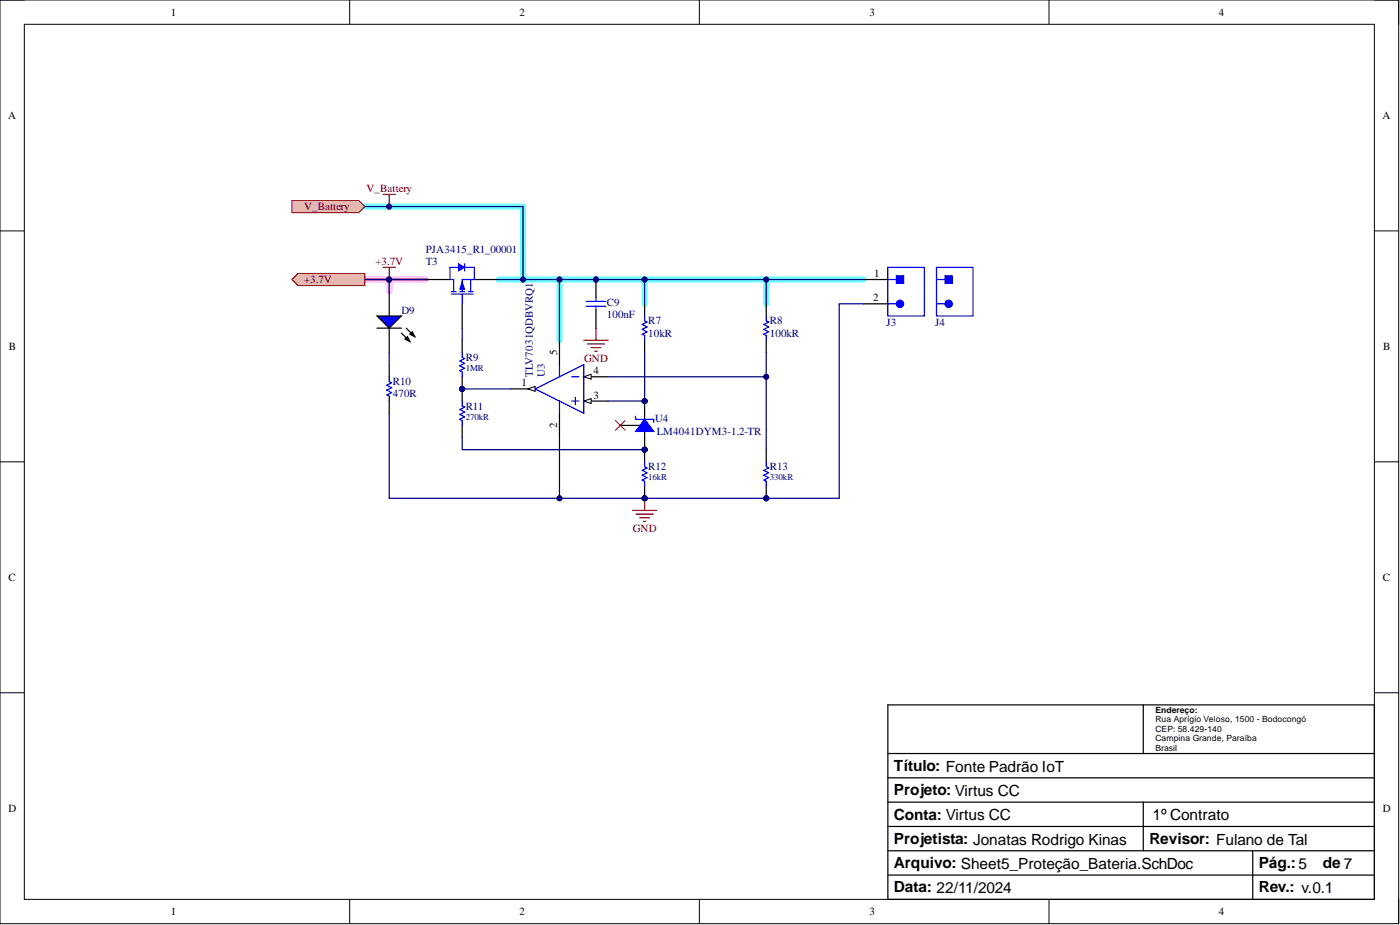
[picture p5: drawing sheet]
<svg xmlns="http://www.w3.org/2000/svg" width="292mm" height="193mm" viewBox="0 0 292 193" stroke-linecap="round" stroke-linejoin="round" font-family="sans-serif">
<defs><g id="words">
<g font-size="3.2">
<text x="186.5" y="160.8">Título: Fonte Padrão IoT</text>
<text x="186.5" y="165.9">Projeto: Virtus CC</text>
<text x="186.5" y="171">Conta: Virtus CC</text>
<text x="240.5" y="171.1">1º Contrato</text>
<text x="186.5" y="176">Projetista: Jonatas Rodrigo Kinas</text>
<text x="239.8" y="176">Revisor: Fulano de Tal</text>
<text x="186.5" y="181.1">Arquivo: Sheet5_Proteção_Bateria.SchDoc</text>
<text x="262.6" y="181.1">Pág.:5</text>
<text x="276" y="181.1">de 7</text>
<text x="186.5" y="186.2">Data: 22/11/2024</text>
<text x="262.6" y="186.2">Rev.: v.0.1</text>
</g>
<g font-size="2.3">
<text x="35.6" y="3.3">1</text>
<text x="108.4" y="3.3">2</text>
<text x="181.4" y="3.3">3</text>
<text x="254.3" y="3.3">4</text>
<text x="1.7" y="24.8">A</text>
<text x="288.4" y="24.8">A</text>
<text x="182.4" y="57.8">1</text>
<text x="182.2" y="62.9">2</text>
<text x="1.9" y="73">B</text>
<text x="116.2" y="74" transform="rotate(-90 116.2 74)">5</text>
<text x="288.6" y="73">B</text>
<text x="108.8" y="80.6">1</text>
<text x="123.8" y="78.1">4</text>
<text x="123.8" y="83.2">3</text>
<text x="116.2" y="89.2" transform="rotate(-90 116.2 89.2)">2</text>
<text x="1.8" y="121.2">C</text>
<text x="288.5" y="121.2">C</text>
<text x="1.8" y="169.4">D</text>
<text x="288.5" y="169.4">D</text>
<text x="35.6" y="190.9">1</text>
<text x="108.4" y="190.9">2</text>
<text x="181.4" y="190.9">3</text>
<text x="254.3" y="190.9">4</text>
</g>
<g font-size="2.3" fill="#800000">
<text x="76.5" y="40.1">V_Battery</text>
<text x="63.4" y="43.9">V_Battery</text>
<text x="63.4" y="59.1">+3.7V</text>
<text x="78.3" y="55.3">+3.7V</text>
<text x="121.9" y="75.6">GND</text>
<text x="132" y="111.1">GND</text>
</g>
<g font-size="2.3" fill="#000080">
<text x="88.8" y="52.7">PJA3415_R1_00001</text>
<text x="88.8" y="55.3">T3</text>
<text x="83.7" y="65.4">D9</text>
<text x="126.6" y="63.9">C9</text>
<text x="126.6" y="66.4">100nF</text>
<text x="135.3" y="70.2">10kR</text>
<text x="135.3" y="67.7">R7</text>
<text x="160.6" y="70.2">100kR</text>
<text x="160.6" y="67.7">R8</text>
<text x="185" y="67.9">J3</text>
<text x="195.1" y="67.9">J4</text>
<text x="97.2" y="75.3">R9</text>
<text x="82" y="82.9">470R</text>
<text x="82" y="80.4">R10</text>
<text x="111.1" y="78.6" transform="rotate(-90 111.1 78.6)">TLV7031QDBVRQ1</text>
<text x="113.7" y="78.6" transform="rotate(-90 113.7 78.6)">U3</text>
<text x="97.2" y="85.4">R11</text>
<text x="136.7" y="88">U4</text>
<text x="137" y="90.8">LM4041DYM3-1.2-TR</text>
<text x="135.3" y="98.1">R12</text>
<text x="160.6" y="98.1">R13</text>
</g>
<g font-size="1.9" fill="#000080">
<text x="97.2" y="77.4">1MR</text>
<text x="97.2" y="87.6">270kR</text>
<text x="135.3" y="100.2">16kR</text>
<text x="160.6" y="100.2">330kR</text>
</g>
<g font-size="1.8">
<text x="241.1" y="148.7">Endereço:</text>
<text x="241.1" y="150.6">Rua Aprígio Veloso, 1500 - Bodocongó</text>
<text x="241.1" y="152.6">CEP: 58.429-140</text>
<text x="241.1" y="154.7">Campina Grande, Paraíba</text>
<text x="241.1" y="156.7">Brasil</text>
</g>
</g></defs>
<g fill="none" stroke="#000" stroke-width=".21">
<path d="M0 0h291.8v192.7h-291.8zM0 0h5.1M73 0v5.1M145.9 0v5.1M218.9 0v5.1M286.8 0h5v5.1M5.1 5.1h281.7v182.5h-281.7zM0 48.2h5.1M286.8 48.2h5M0 96.3h5.1M286.8 96.3h5M0 144.5h5.1"/>
<path d="M286.8 144.5h5M73 187.6v5.1M145.9 187.6v5.1M218.9 187.6v5.1M291.8 187.6v5.1"/>
</g>
<path d="M76.1 58.3h12.7M81.2 58.3v2.5" fill="none" stroke="#ff6eff" stroke-width="1.3"/>
<path d="M76.1 43.1h33v15.2h-5.1M109.1 58.3h7.6v12.7M116.7 58.3h17.8v5.1M134.5 58.3h25.4v5.1M159.9 58.3h20.3" fill="none" stroke="#6effff" stroke-width="1.3"/>
<path d="M96.4 63.4v5.1M185.2 147.1h101.6v40.5h-101.6zM185.2 157.2h101.6M238.5 147.1v10.1M185.2 177.5h101.6M185.2 172.4h101.6M185.2 167.3h101.6M185.2 162.3h101.6M238.5 167.3v10.2M261.4 177.5v10.1M185.2 182.6h101.6" fill="none" stroke="#000" stroke-width=".25"/>
<path d="M94.7 58.3v2.5M98.2 58.3v2.5M99 58.3h-2.6v2.5M94.1 61.4h4.6M94.1 60.8h1.1M95.9 60.8h1M96.4 61.4v2M97.7 60.8h1" fill="none" stroke="#00f" stroke-width=".25"/>
<path d="M96.4 58.8l.5 1.5h-1z" fill="#00f"/>
<path d="M96.4 58.8l.5 1.5h-1z" fill="none" stroke="#00f" stroke-width=".21"/>
<path d="M93.9 58.3h.8" fill="none" stroke="#00f" stroke-width=".25"/>
<path d="M99 58.3h5" fill="none" stroke="#000" stroke-width=".25"/>
<path d="M95.7 55l1.2 .8-1.2 .7z" fill="#00f"/>
<path d="M95.7 55l1.2 .8-1.2 .7z" fill="none" stroke="#00f" stroke-width=".21"/>
<path d="M95.7 55.8h-1.8v2.5M96.9 55v1.5M96.9 55.8h2.1v2.5" fill="none" stroke="#00f" stroke-width=".25"/>
<path d="M88.8 58.3h5.1M81.2 60.8v5.1M81.2 68.5v5" fill="none" stroke="#000" stroke-width=".25"/>
<path d="M78.7 65.9h5l-2.5 2.6z" fill="#00f"/>
<path d="M78.7 65.9h5l-2.5 2.6zM78.7 68.5h5M81.2 76.1v2.5M83.7 69.5l1.8 1.7M84.5 70.7l.5-.5 .5 1zM84.8 68.5l1.7 1.7M85.5 69.7l.5-.5 .5 1zM81.2 83.7v2.5" fill="none" stroke="#000" stroke-width=".25"/>
<path d="M84.5 70.7l.5-.5 .5 1zM85.5 69.7l.5-.5 .5 1z" fill="#000"/>
<path d="M81.2 78.6v1l.5 .3-1 .5 1 .5-1 .5 1 .5-1 .5 .5 .3v1" fill="none" stroke="#00f" stroke-width=".25"/>
<path d="M79.9 55.8h2.6M81.2 55.8v2.5" fill="none" stroke="#800000" stroke-width=".25"/>
<circle cx="81.2" cy="58.3" r=".51" fill="#000080"/>
<circle cx="81.2" cy="58.3" r=".51" fill="none" stroke="#000080" stroke-width=".21"/>
<path d="M60.9 58.3l1.3-1.3h13.9v2.6h-13.9z" fill-rule="evenodd" fill="#e6b8af"/>
<path d="M60.9 58.3l1.3-1.3h13.9v2.6h-13.9z" fill="none" stroke="#800000" stroke-width=".21"/>
<path d="M79.9 40.6h2.6M81.2 40.6v2.5" fill="none" stroke="#800000" stroke-width=".25"/>
<circle cx="81.2" cy="43.1" r=".51" fill="#000080"/>
<circle cx="81.2" cy="43.1" r=".51" fill="none" stroke="#000080" stroke-width=".21"/>
<path d="M60.9 41.8h14l1.2 1.3-1.2 1.3h-14z" fill-rule="evenodd" fill="#e6b8af"/>
<path d="M60.9 41.8h14l1.2 1.3-1.2 1.3h-14z" fill="none" stroke="#800000" stroke-width=".21"/>
<circle cx="96.4" cy="81.1" r=".51" fill="#000080"/>
<circle cx="96.4" cy="81.1" r=".51" fill="none" stroke="#000080" stroke-width=".21"/>
<path d="M96.4 78.6v2.5" fill="none" stroke="#000" stroke-width=".25"/>
<circle cx="96.4" cy="81.1" r=".51" fill="#000080"/>
<circle cx="96.4" cy="81.1" r=".51" fill="none" stroke="#000080" stroke-width=".21"/>
<path d="M96.4 71v2.5" fill="none" stroke="#000" stroke-width=".25"/>
<path d="M96.4 73.5v1l.5 .3-1 .5 1 .5-1 .5 1 .5-1 .5 .5 .3v1" fill="none" stroke="#00f" stroke-width=".25"/>
<circle cx="96.4" cy="81.1" r=".51" fill="#000080"/>
<circle cx="96.4" cy="81.1" r=".51" fill="none" stroke="#000080" stroke-width=".21"/>
<path d="M96.4 81.1v2.6M96.4 88.7v2.6" fill="none" stroke="#000" stroke-width=".25"/>
<circle cx="96.4" cy="81.1" r=".51" fill="#000080"/>
<circle cx="96.4" cy="81.1" r=".51" fill="none" stroke="#000080" stroke-width=".21"/>
<path d="M96.4 83.7v1l.5 .2-1 .5 1 .6-1 .5 1 .5-1 .5 .5 .2v1" fill="none" stroke="#00f" stroke-width=".25"/>
<path d="M121.8 78.6h5.1" fill="none" stroke="#000" stroke-width=".25"/>
<path d="M121.8 78.6l1.5-.5v1z" fill="#f8fcff"/>
<path d="M121.8 78.6l1.5-.5v1z" fill="none" stroke="#000" stroke-width=".21"/>
<path d="M121.8 83.7h5.1" fill="none" stroke="#000" stroke-width=".25"/>
<path d="M121.8 83.7l1.5-.5v1z" fill="#f8fcff"/>
<path d="M121.8 83.7l1.5-.5v1z" fill="none" stroke="#000" stroke-width=".21"/>
<path d="M106.6 81.1h5.1" fill="none" stroke="#000" stroke-width=".25"/>
<path d="M110.1 81.1l1.6-.5v1z" fill="#f8fcff"/>
<path d="M110.1 81.1l1.6-.5v1z" fill="none" stroke="#000" stroke-width=".21"/>
<path d="M116.7 76.1v2.5M119.3 78.6h1.5M111.7 81.1l10.1-5v10.1zM116.7 83.7v2.5M119.3 83.7h1.5M120 82.9v1.5" fill="none" stroke="#00f" stroke-width=".25"/>
<path d="M116.7 71v5.1M116.7 86.2v5.1" fill="none" stroke="#000" stroke-width=".25"/>
<circle cx="124.3" cy="58.3" r=".51" fill="#000080"/>
<circle cx="124.3" cy="58.3" r=".51" fill="none" stroke="#000080" stroke-width=".21"/>
<path d="M122.3 63.9h4.1M122.3 62.9h4.1M124.3 62.1v.8M124.3 63.9v.8" fill="none" stroke="#00f" stroke-width=".25"/>
<path d="M124.3 58.3v3.8M124.3 64.7v3.8" fill="none" stroke="#000" stroke-width=".25"/>
<circle cx="124.3" cy="58.3" r=".51" fill="#000080"/>
<circle cx="124.3" cy="58.3" r=".51" fill="none" stroke="#000080" stroke-width=".21"/>
<path d="M121.8 71h5.1M122.6 71.8h3.5M123.3 72.5h2.1M124.1 73.3h.5M124.3 68.5v2.5" fill="none" stroke="#800000" stroke-width=".25"/>
<path d="M134.5 63.4v2.5M134.5 71v2.5" fill="none" stroke="#000" stroke-width=".25"/>
<path d="M134.5 65.9v1l.5 .3-1 .5 1 .5-1 .5 1 .5-1 .5 .5 .3v1" fill="none" stroke="#00f" stroke-width=".25"/>
<circle cx="134.5" cy="104" r=".51" fill="#000080"/>
<circle cx="134.5" cy="104" r=".51" fill="none" stroke="#000080" stroke-width=".21"/>
<circle cx="134.5" cy="93.8" r=".51" fill="#000080"/>
<circle cx="134.5" cy="93.8" r=".51" fill="none" stroke="#000080" stroke-width=".21"/>
<path d="M134.5 101.4v2.6" fill="none" stroke="#000" stroke-width=".25"/>
<circle cx="134.5" cy="104" r=".51" fill="#000080"/>
<circle cx="134.5" cy="104" r=".51" fill="none" stroke="#000080" stroke-width=".21"/>
<path d="M134.5 93.8v2.5" fill="none" stroke="#000" stroke-width=".25"/>
<circle cx="134.5" cy="93.8" r=".51" fill="#000080"/>
<circle cx="134.5" cy="93.8" r=".51" fill="none" stroke="#000080" stroke-width=".21"/>
<path d="M134.5 96.3v1.1l.5 .2-1 .5 1 .5-1 .5 1 .5-1 .5 .5 .3v1" fill="none" stroke="#00f" stroke-width=".25"/>
<circle cx="134.5" cy="83.7" r=".51" fill="#000080"/>
<circle cx="134.5" cy="83.7" r=".51" fill="none" stroke="#000080" stroke-width=".21"/>
<circle cx="134.5" cy="93.8" r=".51" fill="#000080"/>
<circle cx="134.5" cy="93.8" r=".51" fill="none" stroke="#000080" stroke-width=".21"/>
<path d="M129.4 88.7h5.1M134.5 83.7v7.6" fill="none" stroke="#000" stroke-width=".25"/>
<circle cx="134.5" cy="83.7" r=".51" fill="#000080"/>
<circle cx="134.5" cy="83.7" r=".51" fill="none" stroke="#000080" stroke-width=".21"/>
<path d="M134.5 91.3v2.5" fill="none" stroke="#000" stroke-width=".25"/>
<circle cx="134.5" cy="93.8" r=".51" fill="#000080"/>
<circle cx="134.5" cy="93.8" r=".51" fill="none" stroke="#000080" stroke-width=".21"/>
<path d="M134.5 87.5l1.9 2.5h-3.8z" fill="#00f"/>
<path d="M159.9 65.9v1l.5 .3-1 .5 1 .5-1 .5 1 .5-1 .5 .5 .3v1M132.6 86.8v.7h3.8v.6M134.5 87.5l1.9 2.5h-3.8z" fill="none" stroke="#00f" stroke-width=".25"/>
<path d="M159.9 63.4v2.5M159.9 71v2.5" fill="none" stroke="#000" stroke-width=".25"/>
<circle cx="159.9" cy="104" r=".51" fill="#000080"/>
<circle cx="159.9" cy="104" r=".51" fill="none" stroke="#000080" stroke-width=".21"/>
<path d="M159.9 101.4v2.6" fill="none" stroke="#000" stroke-width=".25"/>
<circle cx="159.9" cy="104" r=".51" fill="#000080"/>
<circle cx="159.9" cy="104" r=".51" fill="none" stroke="#000080" stroke-width=".21"/>
<path d="M159.9 93.8v2.5" fill="none" stroke="#000" stroke-width=".25"/>
<path d="M159.9 96.3v1.1l.5 .2-1 .5 1 .5-1 .5 1 .5-1 .5 .5 .3v1" fill="none" stroke="#00f" stroke-width=".25"/>
<path d="M132 106.5h5M132.7 107.2h3.6M133.5 108h2M134.2 108.8h.5M134.5 104v2.5" fill="none" stroke="#800000" stroke-width=".25"/>
<circle cx="134.5" cy="104" r=".51" fill="#000080"/>
<circle cx="134.5" cy="104" r=".51" fill="none" stroke="#000080" stroke-width=".21"/>
<path d="M195.4 55.8h7.6v10.1h-7.6z" fill-rule="evenodd" fill="#fff"/>
<path d="M195.4 55.8h7.6v10.1h-7.6zM195.4 63.4h1.8" fill="none" stroke="#00f" stroke-width=".25"/>
<circle cx="197.9" cy="63.4" r=".76" fill="#00f"/>
<g fill="none" stroke="#00f" stroke-width=".25">
<path d="M195.4 58.3h1.8"/>
<circle cx="197.9" cy="63.4" r=".76"/>
</g>
<path d="M197.2 57.6h1.5v1.5h-1.5z" fill-rule="evenodd" fill="#00f"/>
<path d="M197.2 57.6h1.5v1.5h-1.5z" fill="none" stroke="#00f" stroke-width=".25"/>
<path d="M185.2 55.8h7.7v10.1h-7.7z" fill-rule="evenodd" fill="#fff"/>
<path d="M185.2 55.8h7.7v10.1h-7.7zM185.2 63.4h1.8" fill="none" stroke="#00f" stroke-width=".25"/>
<circle cx="187.8" cy="63.4" r=".76" fill="#00f"/>
<g fill="none" stroke="#00f" stroke-width=".25">
<path d="M185.2 58.3h1.8"/>
<circle cx="187.8" cy="63.4" r=".76"/>
</g>
<path d="M180.2 58.3h5M180.2 63.4h5" fill="none" stroke="#000" stroke-width=".25"/>
<path d="M187 57.6h1.5v1.5h-1.5z" fill-rule="evenodd" fill="#00f"/>
<path d="M187 57.6h1.5v1.5h-1.5z" fill="none" stroke="#00f" stroke-width=".25"/>
<path d="M76.1 58.3h12.7M81.2 73.5v2.6" fill="none" stroke="#000080" stroke-width=".25"/>
<circle cx="81.2" cy="58.3" r=".51" fill="#000080"/>
<circle cx="81.2" cy="58.3" r=".51" fill="none" stroke="#000080" stroke-width=".21"/>
<path d="M81.2 58.3v2.5" fill="none" stroke="#000080" stroke-width=".25"/>
<circle cx="81.2" cy="58.3" r=".51" fill="#000080"/>
<circle cx="81.2" cy="58.3" r=".51" fill="none" stroke="#000080" stroke-width=".21"/>
<path d="M76.1 43.1h33v15.2h-5.1" fill="none" stroke="#000080" stroke-width=".25"/>
<circle cx="81.2" cy="43.1" r=".51" fill="#000080"/>
<circle cx="81.2" cy="43.1" r=".51" fill="none" stroke="#000080" stroke-width=".21"/>
<circle cx="109.1" cy="58.3" r=".51" fill="#000080"/>
<circle cx="109.1" cy="58.3" r=".51" fill="none" stroke="#000080" stroke-width=".21"/>
<path d="M96.4 68.5v2.5M96.4 81.1h10.2" fill="none" stroke="#000080" stroke-width=".25"/>
<circle cx="96.4" cy="81.1" r=".51" fill="#000080"/>
<circle cx="96.4" cy="81.1" r=".51" fill="none" stroke="#000080" stroke-width=".21"/>
<path d="M109.1 58.3h7.6v12.7" fill="none" stroke="#000080" stroke-width=".25"/>
<circle cx="116.7" cy="58.3" r=".51" fill="#000080"/>
<circle cx="116.7" cy="58.3" r=".51" fill="none" stroke="#000080" stroke-width=".21"/>
<circle cx="109.1" cy="58.3" r=".51" fill="#000080"/>
<circle cx="109.1" cy="58.3" r=".51" fill="none" stroke="#000080" stroke-width=".21"/>
<path d="M116.7 58.3h17.8v5.1" fill="none" stroke="#000080" stroke-width=".25"/>
<circle cx="134.5" cy="58.3" r=".51" fill="#000080"/>
<circle cx="134.5" cy="58.3" r=".51" fill="none" stroke="#000080" stroke-width=".21"/>
<circle cx="124.3" cy="58.3" r=".51" fill="#000080"/>
<circle cx="124.3" cy="58.3" r=".51" fill="none" stroke="#000080" stroke-width=".21"/>
<circle cx="116.7" cy="58.3" r=".51" fill="#000080"/>
<circle cx="116.7" cy="58.3" r=".51" fill="none" stroke="#000080" stroke-width=".21"/>
<path d="M134.5 73.5v10.2" fill="none" stroke="#000080" stroke-width=".25"/>
<circle cx="134.5" cy="83.7" r=".51" fill="#000080"/>
<circle cx="134.5" cy="83.7" r=".51" fill="none" stroke="#000080" stroke-width=".21"/>
<path d="M81.2 86.2v17.8h53.3" fill="none" stroke="#000080" stroke-width=".25"/>
<circle cx="134.5" cy="104" r=".51" fill="#000080"/>
<circle cx="134.5" cy="104" r=".51" fill="none" stroke="#000080" stroke-width=".21"/>
<circle cx="116.7" cy="104" r=".51" fill="#000080"/>
<circle cx="116.7" cy="104" r=".51" fill="none" stroke="#000080" stroke-width=".21"/>
<path d="M96.4 91.3v2.5h38.1" fill="none" stroke="#000080" stroke-width=".25"/>
<circle cx="134.5" cy="93.8" r=".51" fill="#000080"/>
<circle cx="134.5" cy="93.8" r=".51" fill="none" stroke="#000080" stroke-width=".21"/>
<path d="M116.7 91.3v12.7" fill="none" stroke="#000080" stroke-width=".25"/>
<circle cx="116.7" cy="104" r=".51" fill="#000080"/>
<circle cx="116.7" cy="104" r=".51" fill="none" stroke="#000080" stroke-width=".21"/>
<path d="M126.9 83.7h7.6" fill="none" stroke="#000080" stroke-width=".25"/>
<circle cx="134.5" cy="83.7" r=".51" fill="#000080"/>
<circle cx="134.5" cy="83.7" r=".51" fill="none" stroke="#000080" stroke-width=".21"/>
<path d="M134.5 58.3h25.4v5.1" fill="none" stroke="#000080" stroke-width=".25"/>
<circle cx="159.9" cy="58.3" r=".51" fill="#000080"/>
<circle cx="159.9" cy="58.3" r=".51" fill="none" stroke="#000080" stroke-width=".21"/>
<circle cx="134.5" cy="58.3" r=".51" fill="#000080"/>
<circle cx="134.5" cy="58.3" r=".51" fill="none" stroke="#000080" stroke-width=".21"/>
<path d="M159.9 73.5v20.3" fill="none" stroke="#000080" stroke-width=".25"/>
<circle cx="159.9" cy="78.6" r=".51" fill="#000080"/>
<circle cx="159.9" cy="78.6" r=".51" fill="none" stroke="#000080" stroke-width=".21"/>
<path d="M134.5 104h25.4" fill="none" stroke="#000080" stroke-width=".25"/>
<circle cx="159.9" cy="104" r=".51" fill="#000080"/>
<circle cx="159.9" cy="104" r=".51" fill="none" stroke="#000080" stroke-width=".21"/>
<circle cx="134.5" cy="104" r=".51" fill="#000080"/>
<circle cx="134.5" cy="104" r=".51" fill="none" stroke="#000080" stroke-width=".21"/>
<path d="M126.9 78.6h33" fill="none" stroke="#000080" stroke-width=".25"/>
<circle cx="159.9" cy="78.6" r=".51" fill="#000080"/>
<circle cx="159.9" cy="78.6" r=".51" fill="none" stroke="#000080" stroke-width=".21"/>
<path d="M159.9 58.3h20.3" fill="none" stroke="#000080" stroke-width=".25"/>
<circle cx="159.9" cy="58.3" r=".51" fill="#000080"/>
<circle cx="159.9" cy="58.3" r=".51" fill="none" stroke="#000080" stroke-width=".21"/>
<path d="M180.2 63.4h-5.1v40.6h-15.2" fill="none" stroke="#000080" stroke-width=".25"/>
<circle cx="159.9" cy="104" r=".51" fill="#000080"/>
<circle cx="159.9" cy="104" r=".51" fill="none" stroke="#000080" stroke-width=".21"/>
<path d="M128.4 87.7l2 2.1M130.4 87.7l-2 2.1" fill="none" stroke="#f00" stroke-width=".21"/>
<use href="#words"/>
</svg>
